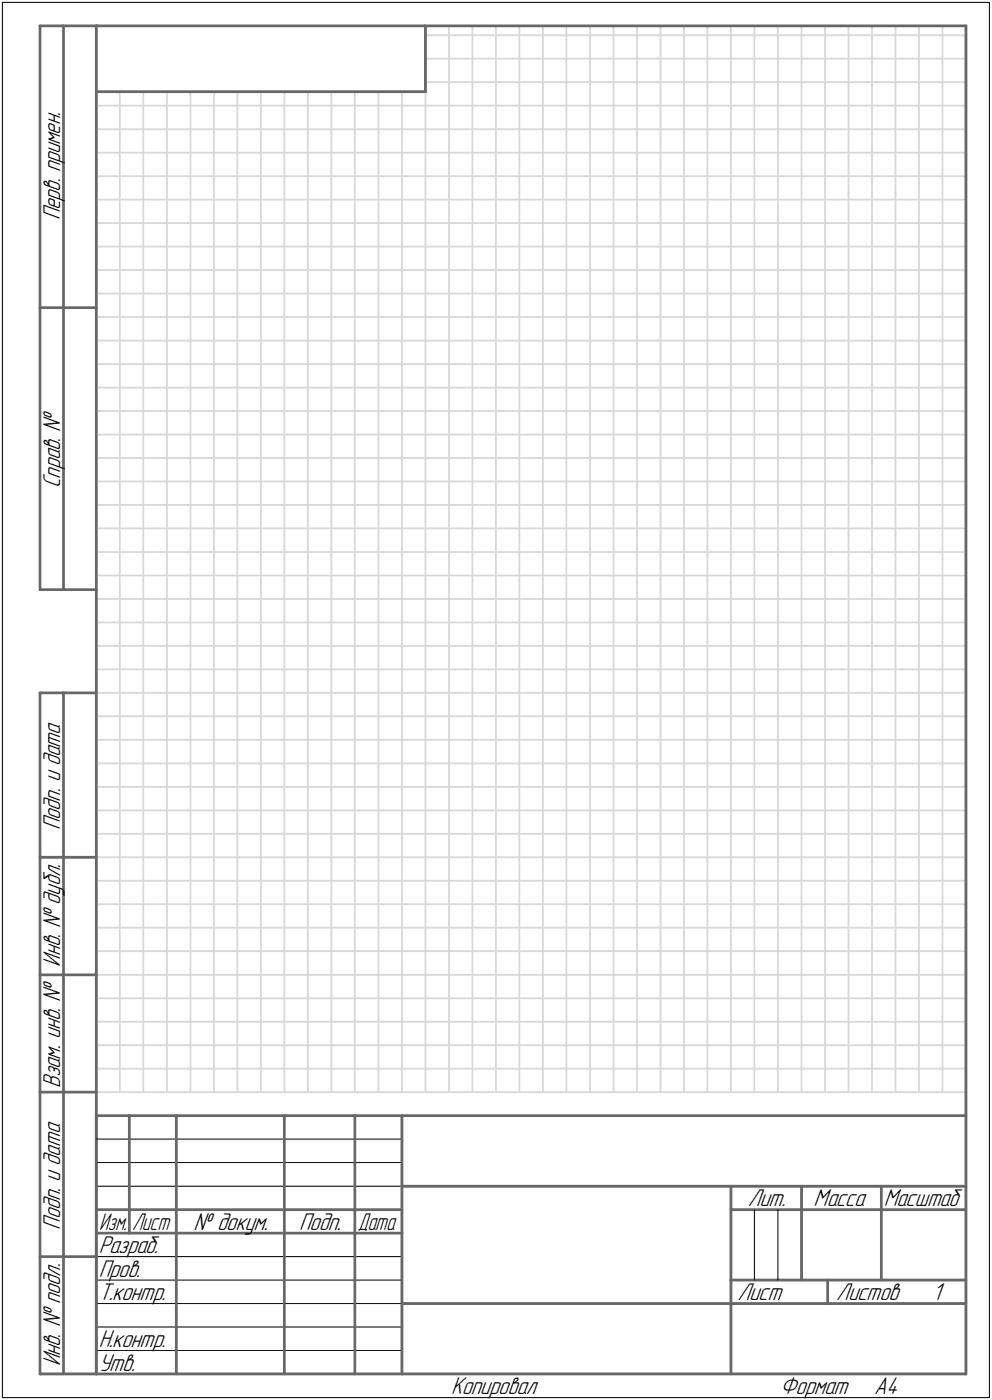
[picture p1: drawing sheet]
<svg xmlns="http://www.w3.org/2000/svg" width="211mm" height="298mm" viewBox="0 0 211 298" stroke-linecap="round" stroke-linejoin="round" font-family="sans-serif">
<defs><g id="words">
<g font-size="5.5">
<text x="12.8" y="46.9" transform="rotate(-90 12.8 46.9)">Перв. примен.</text>
<text x="12.8" y="103.8" transform="rotate(-90 12.8 103.8)">Справ. !</text>
<text x="12.8" y="176.7" transform="rotate(-90 12.8 176.7)">Подп. и дата</text>
<text x="12.8" y="205.8" transform="rotate(-90 12.8 205.8)">Инв. ! дубл.</text>
<text x="12.8" y="231.6" transform="rotate(-90 12.8 231.6)">Взам. инв. !</text>
<text x="159.1" y="256.8">Лит.</text>
<text x="173.1" y="256.8">Масса</text>
<text x="188" y="256.8">Масштаб</text>
<text x="12.8" y="261.7" transform="rotate(-90 12.8 261.7)">Подп. и дата</text>
<text x="41.2" y="261.8">! докум.</text>
<text x="63.6" y="261.8">Подп.</text>
<text x="21" y="266.8">Разраб.</text>
<text x="21" y="271.8">Пров.</text>
<text x="21" y="276.8">Т.контр.</text>
<text x="156.9" y="276.8">Лист</text>
<text x="177.9" y="276.8">Листов</text>
<text x="198.4" y="276.8">1</text>
<text x="21" y="286.8">Н.контр.</text>
<text x="12.8" y="290.8" transform="rotate(-90 12.8 290.8)">Инв. ! подл.</text>
<text x="21" y="291.8">Утв.</text>
<text x="96" y="296.8">Копировал</text>
<text x="166" y="296.8">Формат</text>
<text x="186" y="296.8">A4</text>
</g>
<g font-size="5.4">
<text x="21.1" y="261.8">Изм.</text>
<text x="28.1" y="261.8">Лист</text>
<text x="76.1" y="261.8">Дата</text>
</g>
</g></defs>
<g fill="none" stroke="#d8d8d8" stroke-width=".38">
<path d="M25.5 19.6v212.9zM30.5 19.6v212.9zM35.5 19.6v212.9zM40.5 19.6v212.9zM45.5 19.6v212.9zM50.5 19.6v212.9zM55.5 19.6v212.9zM60.5 19.6v212.9zM65.5 19.6v212.9zM70.5 19.6v212.9zM75.5 19.6v212.9zM80.5 19.6v212.9z"/>
<path d="M85.5 19.6v212.9zM90.5 12.5h115zM90.5 7.5v225zM90.5 17.5h115zM90.5 7.5h115zM95.5 5.5v227zM100.5 5.5v227zM105.5 5.5v227zM110.5 5.5v227zM115.5 5.5v227zM120.5 5.5v227zM125.5 5.5v227z"/>
<path d="M130.5 5.5v227zM135.5 5.5v227zM140.5 5.5v227zM145.5 5.5v227zM150.5 5.5v227zM155.5 5.5v227zM160.5 5.5v227zM165.5 5.5v227zM170.5 5.5v227zM175.5 5.5v227zM180.5 5.5v227zM185.5 5.5v227z"/>
<path d="M190.5 5.5v227zM195.5 5.5v227zM200.5 5.5v227zM20.5 32.5h185zM20.5 22.5h185zM20.5 37.5h185zM20.5 27.5h185zM20.5 52.5h185zM20.5 42.5h185zM20.5 57.5h185zM20.5 47.5h185zM20.5 72.5h185z"/>
<path d="M20.5 62.5h185zM20.5 77.5h185zM20.5 67.5h185zM20.5 92.5h185zM20.5 82.5h185zM20.5 97.5h185zM20.5 87.5h185zM20.5 112.5h185zM20.5 102.5h185zM20.5 117.5h185zM20.5 107.5h185zM20.5 132.5h185z"/>
<path d="M20.5 122.5h185zM20.5 137.5h185zM20.5 127.5h185zM20.5 152.5h185zM20.5 142.5h185zM20.5 157.5h185zM20.5 147.5h185zM20.5 172.5h185zM20.5 162.5h185zM20.5 177.5h185zM20.5 167.5h185zM20.5 192.5h185z"/>
<path d="M20.5 182.5h185zM20.5 197.5h185zM20.5 187.5h185zM20.5 212.5h185zM20.5 202.5h185zM20.5 217.5h185zM20.5 207.5h185zM20.5 232.5h185zM20.5 222.5h185zM20.5 227.5h185z"/>
</g>
<g fill="none" stroke="#000" stroke-width=".21">
<path d="M.5 .5v297zM.5 .5h210zM210.5 .5v297zM20.5 247.5h65zM20.5 252.5h65zM20.5 242.5h65zM160.5 257.5v15zM165.5 257.5v15zM20.5 267.5h65zM20.5 272.5h65zM20.5 277.5h65zM.5 297.5h210z"/>
<path d="M20.5 282.5h65zM20.5 287.5h65z"/>
</g>
<g fill="none" stroke="#676767" stroke-width=".59">
<path d="M8.5 5.5v120zM8.5 5.5h12zM13.5 5.5v120zM20.5 5.5v287zM20.5 5.5h185zM20.5 19.5h70zM90.5 5.5v14zM205.5 5.5v287zM8.5 65.5h12zM8.5 125.5h12zM8.5 147.5v145zM8.5 147.5h12z"/>
<path d="M13.5 147.5v145zM8.5 182.5h12zM8.5 207.5h12zM8.5 232.5h12zM20.5 237.5h185zM20.5 237.5v55zM27.5 237.5v25zM37.5 237.5v55zM60.5 237.5v55zM75.5 237.5v55zM85.5 237.5v55zM20.5 257.5h65z"/>
<path d="M85.5 252.5h120zM155.5 252.5v40zM155.5 257.5h15zM170.5 252.5v20zM170.5 257.5h35zM187.5 252.5v20zM8.5 267.5h12zM20.5 262.5h65zM85.5 277.5h70zM155.5 277.5h50zM155.5 272.5h50zM176.1 272.5v5z"/>
<path d="M8.5 292.5h12zM20.5 292.5h185z"/>
</g>
<use href="#words"/>
</svg>
